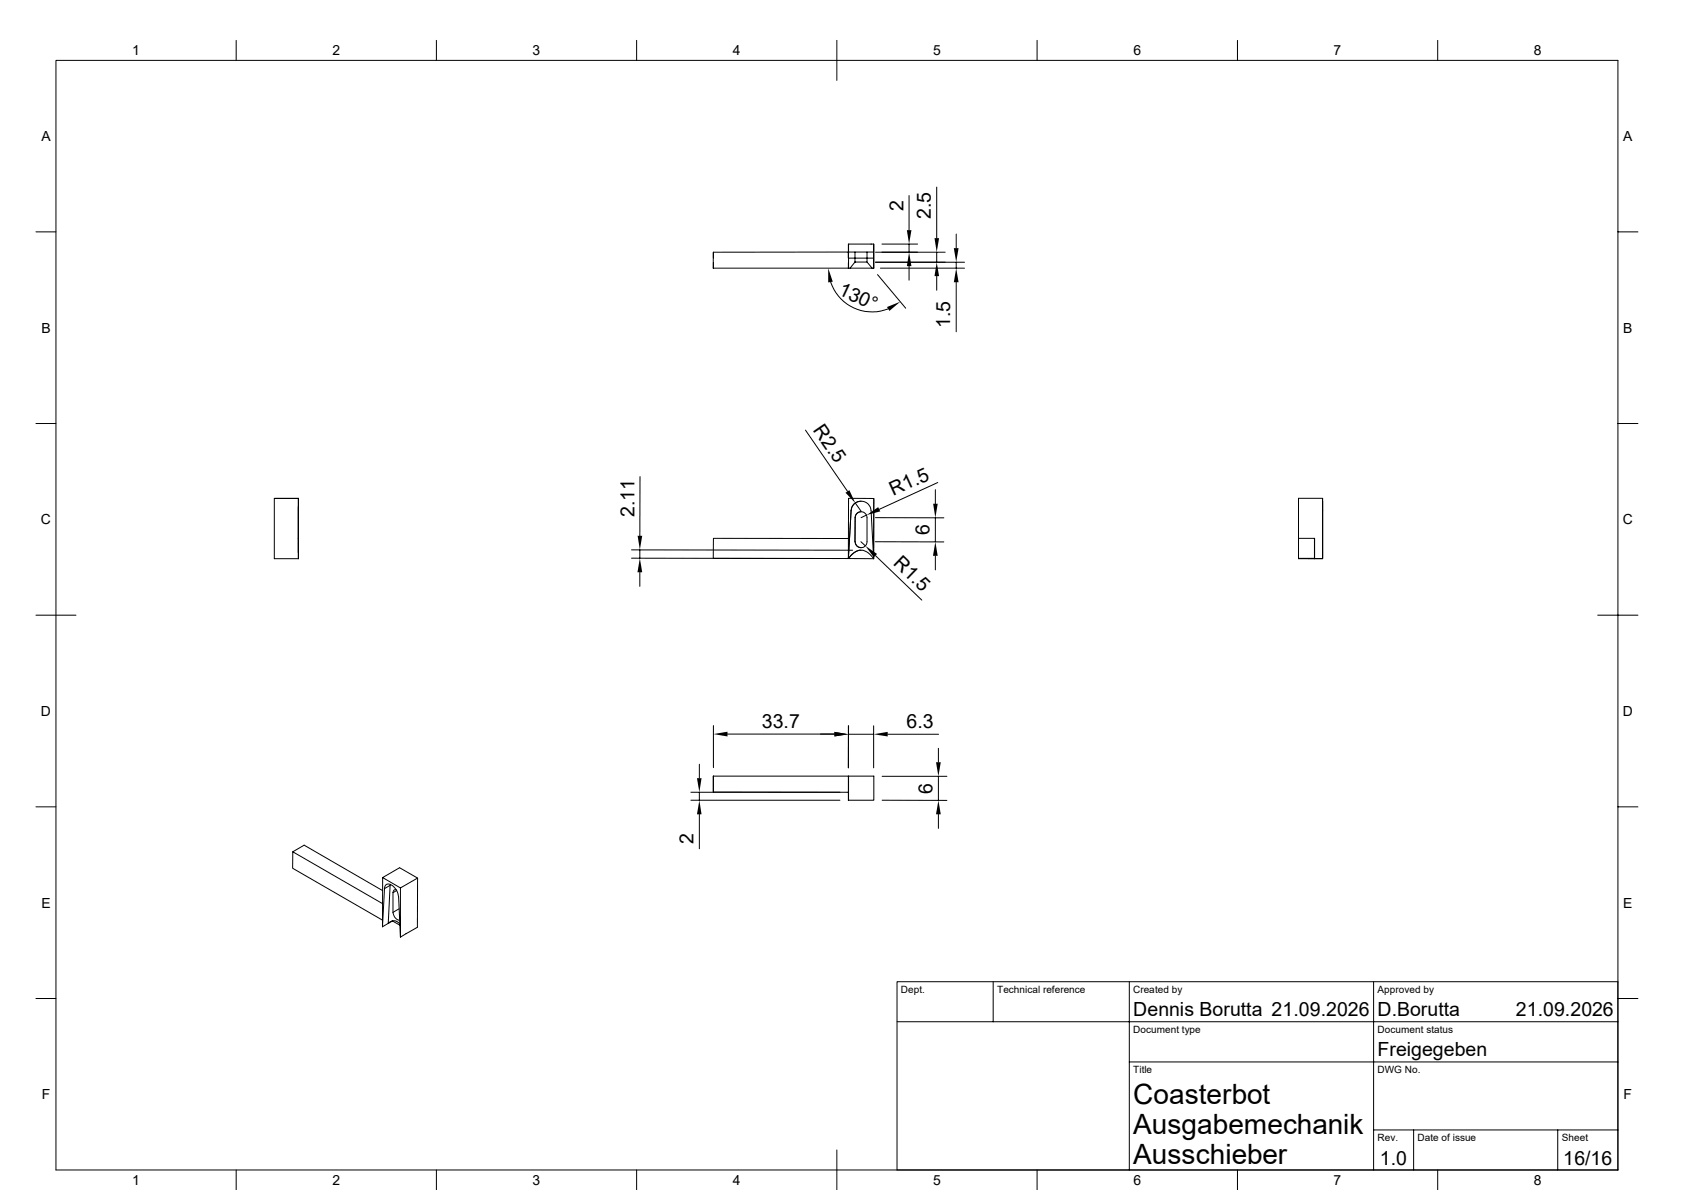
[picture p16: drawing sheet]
<svg xmlns="http://www.w3.org/2000/svg" width="420mm" height="297mm" viewBox="0 0 420 297" stroke-linecap="round" stroke-linejoin="round" font-family="sans-serif">
<defs><g id="words">
<g font-size="7">
<text x="283" y="275.5">Coasterbot</text>
<text x="283" y="283">Ausgabemechanik</text>
<text x="283" y="290.5">Ausschieber</text>
</g>
<g font-size="4.9">
<text x="225.6" y="52.7" transform="rotate(-90 225.6 52.7)">2</text>
<text x="232.5" y="54.7" transform="rotate(-90 232.5 54.7)">2.5</text>
<text x="209.1" y="73.4" transform="rotate(25 209.1 73.4)">130°</text>
<text x="237.3" y="81.9" transform="rotate(-90 237.3 81.9)">1.5</text>
<text x="202.9" y="107.4" transform="rotate(56 202.9 107.4)">R2.5</text>
<text x="223.1" y="123.9" transform="rotate(-25 223.1 123.9)">R1.5</text>
<text x="158.4" y="129" transform="rotate(-90 158.4 129)">2.11</text>
<text x="232.1" y="133.6" transform="rotate(-90 232.1 133.6)">6</text>
<text x="222.8" y="140.8" transform="rotate(44 222.8 140.8)">R1.5</text>
<text x="190.2" y="181.8">33.7</text>
<text x="226.4" y="181.8">6.3</text>
<text x="232.9" y="198.1" transform="rotate(-90 232.9 198.1)">6</text>
<text x="173.2" y="210.6" transform="rotate(-90 173.2 210.6)">2</text>
<text x="283" y="253.5">Dennis Borutta 21.09.2026</text>
<text x="344" y="253.5">D.Borutta</text>
<text x="378.5" y="253.5">21.09.2026</text>
<text x="344" y="263.5">Freigegeben</text>
<text x="344.5" y="290.7">1.0</text>
<text x="390.4" y="290.7">16/16</text>
</g>
<g font-size="3.5">
<text x="33" y="13.8">1</text>
<text x="83" y="13.8">2</text>
<text x="133" y="13.8">3</text>
<text x="183" y="13.8">4</text>
<text x="233" y="13.8">5</text>
<text x="283" y="13.8">6</text>
<text x="333" y="13.8">7</text>
<text x="383" y="13.8">8</text>
<text x="10.3" y="35.2">A</text>
<text x="405.3" y="35.2">A</text>
<text x="10.3" y="83.1">B</text>
<text x="405.3" y="83.1">B</text>
<text x="10.2" y="130.9">C</text>
<text x="405.2" y="130.9">C</text>
<text x="10.2" y="178.7">D</text>
<text x="405.2" y="178.7">D</text>
<text x="10.3" y="226.5">E</text>
<text x="405.3" y="226.5">E</text>
<text x="10.4" y="274.4">F</text>
<text x="405.4" y="274.4">F</text>
<text x="33" y="295.8">1</text>
<text x="83" y="295.8">2</text>
<text x="133" y="295.8">3</text>
<text x="183" y="295.8">4</text>
<text x="233" y="295.7">5</text>
<text x="283" y="295.8">6</text>
<text x="333" y="295.8">7</text>
<text x="383" y="295.8">8</text>
</g>
<g font-size="2.5">
<text x="225" y="247.8">Dept.</text>
<text x="249" y="247.8">Technical reference</text>
<text x="283" y="247.8">Created by</text>
<text x="344" y="247.8">Approved by</text>
<text x="283" y="257.9">Document type</text>
<text x="344" y="257.9">Document status</text>
<text x="283" y="267.8">Title</text>
<text x="344" y="267.8">DWG No.</text>
<text x="344" y="284.8">Rev.</text>
<text x="354" y="284.8">Date of issue</text>
<text x="390" y="284.8">Sheet</text>
</g>
</g></defs>
<g fill="none" stroke="#000" stroke-width=".25">
<path d="M14 15.1h390v276.9h-390zM59 10.1v5M109 10.1v5M159 10.1v5M209 10.1v10M259 10.1v5M309 10.1v5M359 10.1v5M9 57.9h5M227 48.8v8.6M233.9 46.7v12.7M238.8 58.4v3.5"/>
<path d="M404 57.9h5M178.1 62.9v1.4M178.1 65.5v1.4M207.4 70.4a10.9 10.9 0 0 0 14.4 6.7M211.8 62.9h6.3M211.8 62.9h-33.7v4h40.1M211.8 62.9v-2h6.3v2M211.8 62.9v1.5h6.3M211.8 65.5v1.4M211.9 60.9v2.4M211.9 64.5v2.4M213.5 62.9v2.5l-1.2 1.5"/>
<path d="M213.5 65.4h3M216.5 62.9v2.5l1.3 1.5M218.1 62.9v4M218.1 60.9l.1 6M218.6 65.4h22.2M218.6 62.9h17.4M219.1 68.5l7 8.4M219.8 66.9h21M220.2 60.9h8.9M227 60.9v2M227 66.4v3.5M233.9 62.9v2.5"/>
<path d="M233.9 68.9v3.5M238.8 65.4v1.5M238.8 70.4v12.4M9 105.7h5M159.8 119v14.7M201.1 107.4l10.5 15.2M404 105.7h5M68.5 124.4v15h6M74.5 124.4v15zM74.5 129.2v8.8zM74.5 126.4v2.8zM74.5 124.4h-6h6"/>
<path d="M74.5 134.3v.1M157.7 139.3l52 .1M157.7 137.2l55.2 .1M159.8 137.2v2.1M211.8 134.4h-33.7v5h40M211.8 139.4l.1-15h6.3l-.1 15M212.5 127.5l-.7 11.9 1-1.1 .8-.6 1-.4h.8l1.4 .7 1.3 1.4M212.5 127.5a2.5 2.5 0 0 1 2.5-2.4 2.5 2.5 0 0 1 2.5 2.4l.6 11.9M212.5 127.5l-.7 11.9M213.5 129.2v6M213.5 129.2a1.48 1.48 0 0 1 1.5-1.5 1.48 1.48 0 0 1 1.5 1.5v6a1.48 1.48 0 0 1-1.5 1.5 1.48 1.48 0 0 1-1.5-1.5 1.45 1.45 0 0 0 1.5 1.5M213.6 125.6l1.4 2"/>
<path d="M215 135.2l1.1 1M215 125.1a2.46 2.46 0 0 0-2.5 2.4M215 127.7a1.45 1.45 0 0 0-1.5 1.5M215 137.3l-1 .2-.6 .3-1.6 1.6M216.4 128.6l-1.4 .6M218.2 124.4l-.1 15M218.6 135.2l17.1 .1M218.6 138.7l11.6 11.1M218.6 129.2h17.1M233.6 122.2v3.5M233.6 129.2v6M233.6 138.7v3.5"/>
<path d="M234.1 120.4l-14.6 6.7M324.2 139.4h4.1M324.2 134.4h4v5M326.7 139.4h-2.5v-15h6v15M328.2 134.4l.1 5M328.3 139.4h.1M330.2 125.1v14.3h-3.5h3.5zM330.2 124.4v15M9 153.5h10M159.8 142.8v3.5M398.9 153.5h10.1M172.5 197.7h37.2"/>
<path d="M172.5 199.7h37.2M174.6 190.8v3.4M174.6 197.7v2M178.1 193.7v4v-4h40.1v6h-6.3M178.1 181.1v10.5M181.7 183.2h26.7M211.8 193.7v4h-33.7M211.8 181.1v10.5l.1-10.5M211.9 193.7v6l-.1-2M211.9 183.3h6.2M218.1 181.1v10.5M220.3 199.7l16.1 .1"/>
<path d="M220.3 193.8h16.1M221.7 183.3h12.7M234.3 186.8v3.4M234.3 193.8v6M9 201.4h5M73.1 212.6l22.4 13M95.5 219l4.5 2.6 4.3-2.4M174.6 203.2v8.6M234.3 203.2v3.6M404 201.4h5M95.5 222.3l-19.6-11.4-2.8 1.7v4.1l22.4 13M96 221.8a1.14 1.14 0 0 1 .8-1.2 1.14 1.14 0 0 1 1.3 .5l1.1 1.4 .3 1.3 .5 10.1 4.2-2.5 .1-12.2-4.5-2.6-4.3 2.4v12.3"/>
<path d="M97.4 221l-.5 9.5 .9-.6 .6-.1 .7 .2 .7 .6M97.4 221l-1.4 .8-.5 9.5M97.5 220.7l-.1 .3M98 229.9l1.9 1M98 229.8l-2.5 1.5M98.1 222.8v4.9M98.1 227.7a2.01 2.01 0 0 0 1.7 2M99 222.1l-.6 .1-.3 .6M99.1 222.3l-1 .5M99.7 226.8l-1.6 .9M100 221.6v12.3M9 249.2h5"/>
<path d="M224 255h180M248 245v10M282 245v47M343 245v47M404 245h-180v47M404 249.2h5M282 265h122M59 292v5M109 292v5M159 292v5M209 287v10M259 292v5"/>
<path d="M309 292v5M343 282h61M353 282v10M359 292v5M389 282v10"/>
</g>
<g fill="#000">
<path d="M226.4 57.4h1.2l-.6 3.5zM233.3 59.4h1.2l-.6 3.5zM206.8 66.9l1.1 3.4-1.1 .2zM221.5 76.6l3.3-1.3-2.7 2.3zM227 62.9l.6 3.5h-1.2zM233.9 65.4l.6 3.5h-1.2zM238.2 61.9h1.2l-.6 3.5zM238.8 66.9l.6 3.5h-1.2zM159.2 133.7h1.2l-.6 3.5zM211.1 123l1-.7 1.5 3.3zM216.1 136.2l2.9 2.1-.8 .8zM216.4 128.6l2.9-2 .5 1z"/>
<path d="M233.6 135.2l.5 3.5h-1.1zM233 125.7h1.1l-.5 3.5zM159.8 139.3l.6 3.5h-1.2zM174 194.2h1.2l-.6 3.5zM178.1 183.2l3.6-.6v1.2zM208.4 182.7l3.4 .6-3.4 .5zM208.4 182.7l3.5 .6-3.5 .5zM218.1 183.3l3.6-.6v1.1zM233.7 190.2h1.2l-.6 3.6zM174.6 199.7l.6 3.5h-1.2zM234.3 199.8l.6 3.4h-1.2z"/>
</g>
<use href="#words"/>
</svg>
